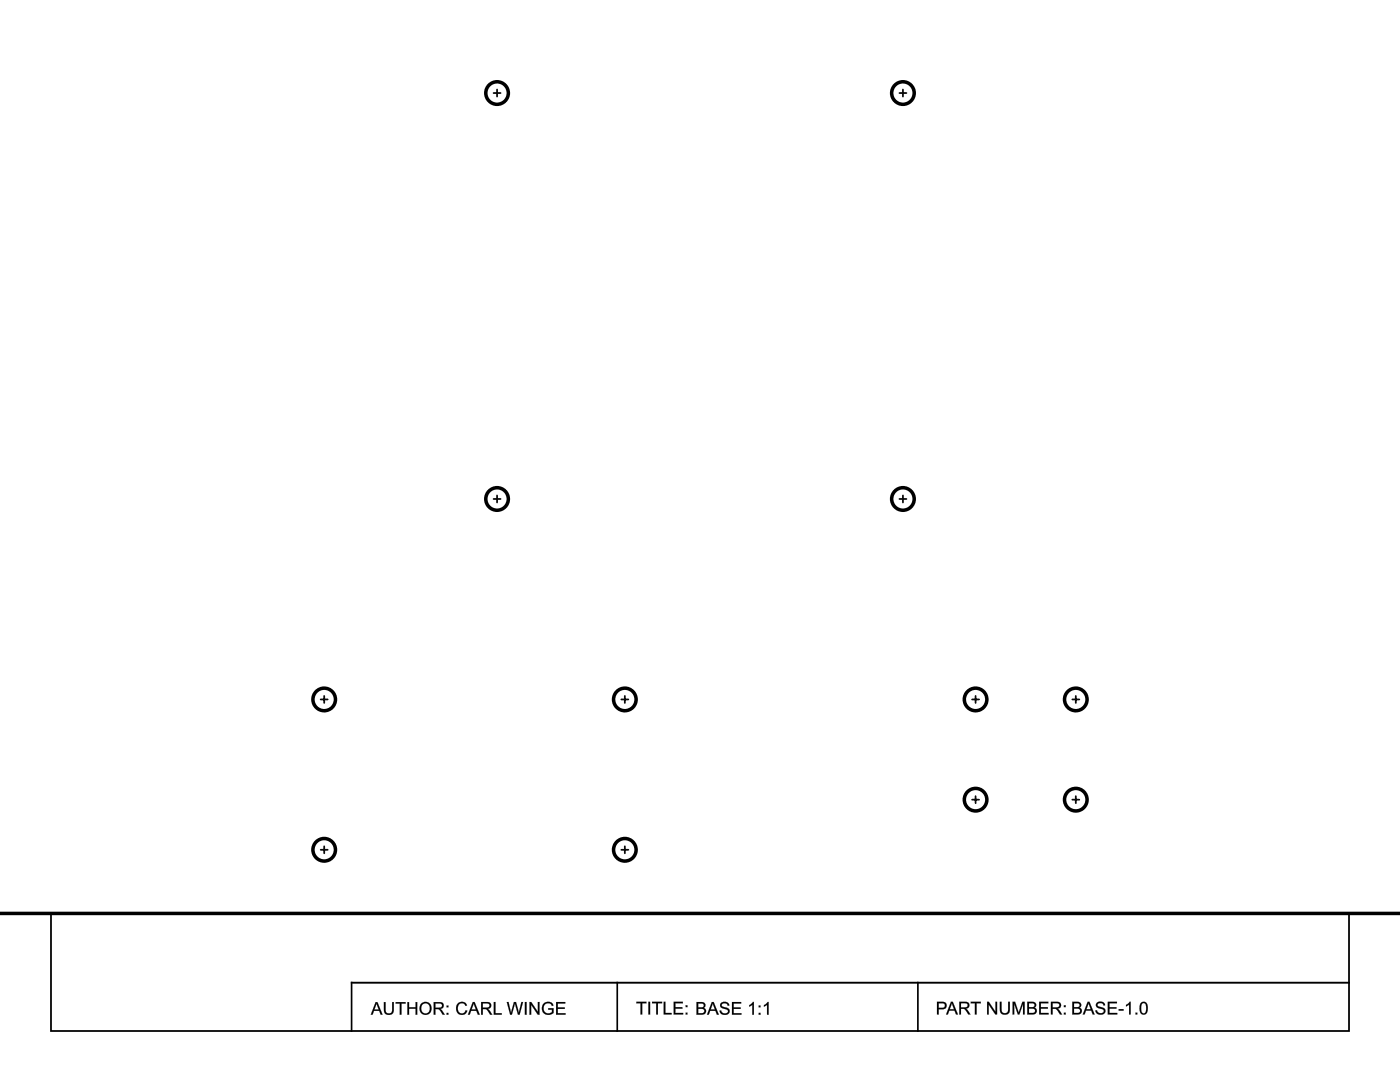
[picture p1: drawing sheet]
<svg xmlns="http://www.w3.org/2000/svg" width="279mm" height="216mm" viewBox="0 0 279 216" stroke-linecap="round" stroke-linejoin="round" font-family="sans-serif">
<path d="M10.2 10.2h259v195.5h-259z" fill="none" stroke="#000" stroke-width=".35"/>
<g fill="#000">
<path d="M239.7 14.8l.2-.1a.96 .96 0 0 1 1.5 .7h-.4l-.2-.4a.72 .72 0 0 0-1 .3 1.4 1.4 0 0 0 1.2 .5 .79 .79 0 0 1 .3 1.1 .79 .79 0 0 1-1 .3l-.4-.1a.75 .75 0 0 1-.5-.8h.3a.73 .73 0 0 0 1.1 .5l.2-.1v-.4l-1.2-.4-.2-.3-.1-.5zM239.7 14.8a.69 .69 0 0 0-.1 .8 .69 .69 0 0 0 .7 .4l.5 .1a.44 .44 0 0 1 .3 .6 .44 .44 0 0 1-.6 .2l-.6-.1-.2-.5-.3 .1 .1 .4a1.28 1.28 0 0 0 1.5 .3l.4-.4-.1-.6-.3-.3-1.1-.3-.1-.2 .1-.3a.69 .69 0 0 1 1.1 .4l.3-.1-.1-.3-.3-.3-.7-.1zM242.5 14.6h.4l1.1 2.6h-.4l-.3-.8h-1.1l-.2 .8h-.4zM242.6 14.6l-1 2.6h.3l.3-.8h1.1l.3 .8h.4l-1.1-2.6zM242.7 14.9l-.4 1.2h.9zM242.7 14.9l.5 1.3h-.9zM244.5 14.9l.2-.1a1.09 1.09 0 0 1 1.7 .6l-.3 .1-.4-.5a.93 .93 0 0 0-1.1 .4 .98 .98 0 0 0 .1 1.2 .98 .98 0 0 0 1.1 .2l.3-.1v-.5h-.7v-.3h1.1v.9a1.59 1.59 0 0 1-1.8 .3 1.38 1.38 0 0 1-.4-1.9zM244.6 14.9a1.53 1.53 0 0 0-.3 1.7 1.36 1.36 0 0 0 1.7 .5l.5-.3v-.9h-1.1v.3h.8v.5a1.11 1.11 0 0 1-1.3 .1l-.3-.3-.1-.6 .1-.6 .4-.3a.75 .75 0 0 1 1.1 .4l.3-.1-.2-.4-.3-.2a1.52 1.52 0 0 0-1.3 .2zM247 14.6h1.8v.4l-1.5-.1v.8h1.4v.3h-1.4v.9h1.6v.3h-1.9zM247 14.6v2.6h1.9v-.3h-1.6v-.9h1.4v-.3h-1.4v-.8h1.5v-.3zM250.3 14.6h1.1a.71 .71 0 0 1 .9 .6 .71 .71 0 0 1-.7 .8l.4 .3 .6 .9h-.5l-.7-1.1h-.8l.1 1.1h-.4zM250.3 14.6v2.6h.3v-1.2l.8 .1 .7 1.1h.4l-.7-1-.3-.2 .6-.2 .2-.5-.1-.3-.3-.3zM250.6 14.9v.9l1.1-.1 .2-.1-.1-.6zM250.6 14.9h.8a.46 .46 0 0 1 .6 .5 .46 .46 0 0 1-.6 .4h-.8zM253.1 14.9l.4-.2 .5-.1a1.06 1.06 0 0 1 1 .6 1.28 1.28 0 0 1-.1 1.6 1.28 1.28 0 0 1-1.6 .3l-.3-.3-.3-.6 .1-.8zM253.1 15a1.29 1.29 0 0 0-.2 1.6 1.29 1.29 0 0 0 1.7 .5l.4-.5a1.51 1.51 0 0 0-.4-1.8l-1-.1zM253.4 15.1l-.3 .8 .2 .8a.9 .9 0 0 0 1.3 0l.2-.8-.2-.7-.2-.2-.4-.1zM253.3 15.1a.88 .88 0 0 1 1.1-.1 .88 .88 0 0 1 .4 .9 .92 .92 0 0 1-1 1 .92 .92 0 0 1-.7-1.3zM255.6 14.6h.9a.66 .66 0 0 1 .8 .4 .66 .66 0 0 1-.3 .8 .68 .68 0 0 1 .5 .7 .68 .68 0 0 1-.6 .6l-1.3 .1zM255.6 14.6v2.6l1.6-.2 .2-.2v-.6l-.4-.4 .3-.2v-.6l-.4-.3zM255.9 14.9v.8l1.1-.1v-.5l-.2-.1zM255.9 14.9h.5a.43 .43 0 0 1 .6 .2 .43 .43 0 0 1-.2 .6h-.9zM255.9 16v.9l.9-.1 .3-.1v-.4l-.2-.2zM255.9 16h.8l.4 .2a.41 .41 0 0 1 0 .4 .41 .41 0 0 1-.3 .3h-.9zM258.2 14.9l.4-.2 .4-.1a1.06 1.06 0 0 1 1.1 .6 1.28 1.28 0 0 1-.1 1.6 1.28 1.28 0 0 1-1.6 .3l-.3-.3-.3-.6 .1-.8zM258.2 15a1.29 1.29 0 0 0-.2 1.6 1.29 1.29 0 0 0 1.7 .5l.4-.5a1.51 1.51 0 0 0-.4-1.8l-1-.1zM258.5 15.1l-.3 .8 .2 .8a.9 .9 0 0 0 1.3 0l.2-.8-.2-.7-.2-.2-.5-.1zM258.4 15.1a.88 .88 0 0 1 1.1-.1 .88 .88 0 0 1 .4 .9 .92 .92 0 0 1-1.1 1 .92 .92 0 0 1-.6-1.3zM260.5 14.6h2v.4l-.8-.1v2.3h-.4v-2.3l-.8 .1zM260.5 14.6v.3h.8v2.3h.4l-.1-2.3h.9v-.3zM263.1 14.8l.1-.1a.96 .96 0 0 1 1.5 .7h-.4l-.1-.4a.72 .72 0 0 0-1 .3 1.4 1.4 0 0 0 1.1 .5 .79 .79 0 0 1 .3 1.1 .79 .79 0 0 1-1 .3l-.4-.1a.75 .75 0 0 1-.5-.8h.3a.73 .73 0 0 0 1.1 .5l.2-.1v-.4l-1.1-.4-.3-.3-.1-.5zM263.1 14.8a.69 .69 0 0 0-.2 .8 .69 .69 0 0 0 .8 .4l.4 .1a.44 .44 0 0 1 .3 .6 .44 .44 0 0 1-.6 .2l-.6-.1-.2-.5-.3 .1 .2 .4a1.28 1.28 0 0 0 1.4 .3l.4-.4-.1-.6-.3-.3-1.1-.3-.1-.2 .2-.3a.69 .69 0 0 1 1.1 .4h.3l-.2-.4a1.16 1.16 0 0 0-1.4-.2z"/>
<path d="M239.7 14.8a1.01 1.01 0 0 1 1.6 .6h-.3a.59 .59 0 0 0-.6-.5 .59 .59 0 0 0-.6 .5l.2 .2a1.47 1.47 0 0 1 1.4 .9 1.03 1.03 0 0 1-1 .7 1.03 1.03 0 0 1-1-.8l.3-.1a.69 .69 0 0 0 .7 .6 .69 .69 0 0 0 .7-.5l-.4-.3a.94 .94 0 0 1-1.1-1.2zM242.6 14.6h.3l1.1 2.6h-.4l-.3-.8h-1.1l-.3 .8h-.3zM242.7 14.9l-.4 1.2h.9zM244.6 14.9a1.15 1.15 0 0 1 1.8 .5h-.3a.91 .91 0 0 0-1.2-.4 .91 .91 0 0 0-.4 1.3 .99 .99 0 0 0 1.6 .4v-.5h-.7v-.3h1.1v.9a1.37 1.37 0 0 1-2 .1 1.37 1.37 0 0 1 .1-2zM247 14.6h1.8v.3h-1.5v.8h1.4v.3h-1.4v.9h1.6v.3h-1.9zM250.3 14.6h1.1a.7 .7 0 0 1 .9 .6 .7 .7 0 0 1-.7 .8l.9 1.2h-.4l-.3-.6a.77 .77 0 0 0-.8-.5h-.4v1.1h-.3zM250.6 14.9v.9h.8a.44 .44 0 0 0 .6-.4 .44 .44 0 0 0-.6-.5zM253.1 15a1.25 1.25 0 0 1 1.8 .1 1.25 1.25 0 0 1-.2 1.8 1.25 1.25 0 0 1-1.8-.3l-.1-1zM253.3 15.1a1 1 0 0 0-.1 1.3 1 1 0 0 0 1.2 .4 1.01 1.01 0 0 0 .4-1.3 1.01 1.01 0 0 0-1.3-.5zM255.6 14.6h.9a.64 .64 0 0 1 .8 .4 .64 .64 0 0 1-.3 .8 .71 .71 0 0 1 .4 .9 .71 .71 0 0 1-.9 .5h-.9zM255.9 14.9v.8h.6a.42 .42 0 0 0 .5-.4 .42 .42 0 0 0-.6-.4zM255.9 16v.9h.6a.46 .46 0 0 0 .6-.5 .46 .46 0 0 0-.6-.4zM258.2 15a1.25 1.25 0 0 1 1.8 .1 1.25 1.25 0 0 1-.2 1.8 1.25 1.25 0 0 1-1.8-.3l-.1-1zM258.4 15.1a1 1 0 0 0-.1 1.3 1 1 0 0 0 1.2 .4 1.01 1.01 0 0 0 .4-1.3 1.01 1.01 0 0 0-1.3-.5zM260.5 14.6h2v.3h-.8v2.3h-.4v-2.3h-.8zM263.1 14.8a1.01 1.01 0 0 1 1.6 .6h-.4a.59 .59 0 0 0-.6-.5 .59 .59 0 0 0-.5 .5l.1 .2a1.47 1.47 0 0 1 1.4 .9 1.03 1.03 0 0 1-1 .7 1.03 1.03 0 0 1-1-.8l.3-.1a.69 .69 0 0 0 .7 .6 .69 .69 0 0 0 .7-.5l-.4-.3a.94 .94 0 0 1-1.1-1.2z"/>
<path d="M75 199.9h.3l1.1 2.6h-.4l-.3-.8h-1.1l-.2 .8h-.4zM75 200l-1 2.5h.4l.2-.8h1.1l.3 .8h.3l-1-2.5zM75.1 200.2l-.4 1.2h.9zM75.1 200.2l.5 1.3h-.9zM76.6 199.9h.4v1.7l.2 .5 .6 .1 .4-.3v-2h.4v1.5a1.01 1.01 0 0 1-1 1.1 1.01 1.01 0 0 1-1-1.1zM76.6 200v1.7l.3 .6 .7 .2 .6-.1 .2-.3 .2-.5v-1.6h-.3v1.4a.68 .68 0 0 1-.7 .8 .68 .68 0 0 1-.7-.8l.1-1.4zM78.9 199.9h2.1v.4h-.9v2.2h-.3v-2.2h-.9zM79 200v.3l.8-.1v2.3h.3v-2.3l.9 .1v-.3zM81.3 199.9h.3v1.1h1.3v-1.1h.4v2.6h-.4v-1.2h-1.3v1.2h-.3zM81.3 200v2.5h.3v-1.2h1.4l-.1 1.2h.4v-2.5h-.4l.1 1h-1.4v-1zM84 200.3l.4-.3 .8-.1 .5 .3 .3 .3a1.28 1.28 0 0 1-1.2 2 1.28 1.28 0 0 1-.9-2zM84.1 200.3a1.59 1.59 0 0 0-.2 1.6l.4 .4 .6 .2 .6-.1 .5-.5a1.42 1.42 0 0 0-.6-1.9h-.8zM84.3 200.5l-.2 .8 .2 .7 .6 .2 .6-.2a1.06 1.06 0 0 0-.6-1.8zM84.3 200.4l.8-.2 .4 .2 .2 .3a.95 .95 0 0 1-.6 1.5 .95 .95 0 0 1-1-1.3zM86.5 199.9l1.6 .1 .4 .3a.68 .68 0 0 1 0 .7 .68 .68 0 0 1-.6 .3l.3 .3 .6 .9h-.5l-.7-1.1h-.7v1.1h-.4zM86.6 200v2.5h.3v-1.2l.7 .1 .8 1.1h.4l-.7-1-.3-.2 .6-.2a.7 .7 0 0 0 0-.8 .7 .7 0 0 0-.7-.3zM86.9 200.2v.9l1.1-.1 .2-.4a.42 .42 0 0 0-.5-.3zM86.9 200.2l1.2 .2a.41 .41 0 0 1 .1 .4 .41 .41 0 0 1-.4 .3h-.9zM89.1 200.6h.4v.4h-.4zM89.1 200.7v.3h.4v-.3zM89.1 202.1h.4v.4h-.4zM89.1 202.1v.4h.4v-.4z"/>
<path d="M75 200h.3l1 2.5h-.3l-.3-.8h-1.1l-.2 .8h-.4zM75.1 200.2l-.4 1.2h.9zM76.6 200h.4v1.4a.67 .67 0 0 0 .6 .8 .67 .67 0 0 0 .7-.8v-1.4h.3v1.4a.99 .99 0 0 1-1 1.1 .99 .99 0 0 1-1-1.1zM79 200h2v.3h-.9v2.2h-.3v-2.2h-.8zM81.3 200h.3v1h1.3v-1h.4v2.5h-.4v-1.2h-1.3v1.2h-.3zM84.1 200.3a1.24 1.24 0 0 1 1.8 .1 1.24 1.24 0 0 1-.3 1.8 1.24 1.24 0 0 1-1.7-.3l-.2-.9zM84.3 200.4a1 1 0 0 0-.2 1.3 1 1 0 0 0 1.3 .4 1 1 0 0 0 .4-1.3 1 1 0 0 0-1.3-.5zM86.6 200h1.1a.7 .7 0 0 1 .9 .5 .7 .7 0 0 1-.7 .8l.9 1.2h-.4l-.4-.6a.77 .77 0 0 0-.7-.5h-.4v1.1h-.3zM86.9 200.2v.9h.7a.44 .44 0 0 0 .6-.4 .44 .44 0 0 0-.5-.5zM89.1 200.7h.4v.3h-.4zM89.1 202.1h.4v.4h-.4z"/>
<path d="M91.4 200.2a1.1 1.1 0 0 1 1.8 .4l-.3 .1a.83 .83 0 0 0-1.1-.4 .83 .83 0 0 0-.4 1.1 .78 .78 0 0 0 .7 .8 .78 .78 0 0 0 .8-.6l.4 .1a1.17 1.17 0 0 1-1.5 .7 1.17 1.17 0 0 1-.8-1.5zM94.4 199.9h.3l1 2.6h-.3l-.3-.8h-1.1l-.3 .8h-.3zM94.5 200.2l-.4 1.2h.9zM96 199.9h1.1a.7 .7 0 0 1 .9 .6 .7 .7 0 0 1-.7 .8l.9 1.2h-.4l-.3-.6a.77 .77 0 0 0-.8-.6h-.3v1.2h-.4zM96.4 200.2v.9h.7a.44 .44 0 0 0 .6-.4 .44 .44 0 0 0-.5-.5zM98.5 199.9h.4v2.3h1.2v.3h-1.6zM101.1 199.9h.4l.5 2.2 .6-2.2h.4l.5 2.2 .6-2.2h.3l-.7 2.6h-.3l-.6-2.3-.6 2.3h-.4zM104.8 199.9h.3v2.6h-.3zM105.7 199.9h.3l1.3 2v-2h.4v2.6h-.4l-1.3-2v2h-.3zM108.6 200.2a1.15 1.15 0 0 1 1.8 .4l-.3 .1a.91 .91 0 0 0-1.2-.4 .91 .91 0 0 0-.4 1.3 .99 .99 0 0 0 1.7 .3v-.4h-.8v-.3h1.1v.9a1.37 1.37 0 0 1-2 .1 1.37 1.37 0 0 1 .1-2zM111 199.9h1.8v.3h-1.5v.8h1.4v.3h-1.4v.9h1.6v.3h-1.9z"/>
<path d="M91.4 200.2l.6-.3 .7 .1 .3 .2 .2 .4-.3 .1a.82 .82 0 0 0-1.1-.4 .82 .82 0 0 0-.4 1.1 .8 .8 0 0 0 .4 .7 .8 .8 0 0 0 .9 0l.2-.5 .4 .1a1.1 1.1 0 0 1-1 .8 1.1 1.1 0 0 1-1.1-.6l-.2-1zM91.4 200.2a1.52 1.52 0 0 0 .1 2.1 1.37 1.37 0 0 0 1.4 0l.4-.6-.4-.1a.73 .73 0 0 1-1.2 .5l-.2-.2-.1-.5 .2-1 .3-.2h.5l.3 .2 .2 .3 .3-.1a1.08 1.08 0 0 0-1.8-.4zM94.3 199.9h.4l1.1 2.6h-.4l-.3-.8h-1.1l-.2 .8h-.4zM94.4 199.9l-1 2.6h.3l.3-.8h1.1l.3 .8h.3l-1-2.6zM94.5 200.2l-.4 1.2h.9zM94.5 200.2l.5 1.2h-.9zM96 199.9l1.5 .1 .4 .3a.68 .68 0 0 1 .1 .7 .68 .68 0 0 1-.7 .3l.4 .3 .6 .9h-.5l-.7-1.1-.7-.1v1.2h-.4zM96 199.9v2.6h.4l-.1-1.2 .8 .1 .7 1.1h.4l-.7-1.1-.2-.1 .6-.2a.7 .7 0 0 0 0-.8 .7 .7 0 0 0-.8-.3zM96.4 200.2v.9l1-.1 .3-.4a.42 .42 0 0 0-.5-.4zM96.3 200.2l1.3 .1a.41 .41 0 0 1 .1 .5 .41 .41 0 0 1-.4 .3h-1zM98.5 199.9h.4v2.3h1.2v.3h-1.6zM98.5 199.9v2.6h1.6v-.3h-1.2v-2.3zM101.1 199.9h.4l.5 2.2 .6-2.2h.4l.5 2.2 .5-2.2h.4l-.7 2.6h-.3l-.6-2.3-.6 2.3h-.4zM101.1 199.9l.7 2.6h.4l.5-2.3 .7 2.3h.3l.7-2.6h-.3l-.5 2.2-.6-2.2h-.4l-.6 2.2-.5-2.2zM104.7 199.9h.4v2.6h-.4zM104.8 199.9v2.6h.3v-2.6zM105.7 199.9h.3l1.3 2v-2h.4v2.6h-.4l-1.3-2v2h-.3zM105.7 199.9v2.6h.3v-2.1l1.3 2.1h.4v-2.6h-.4l.1 2.1-1.4-2.1zM108.6 200.2a1.35 1.35 0 0 1 1.3-.2l.4 .2 .2 .4-.4 .2a.83 .83 0 0 0-.7-.6 .83 .83 0 0 0-.8 .5 1.12 1.12 0 0 0 .3 1.4l.7 .1 .6-.3v-.4h-.8v-.3h1.1v.9a1.36 1.36 0 0 1-1.8 .2 1.36 1.36 0 0 1-.4-1.8zM108.6 200.2a1.53 1.53 0 0 0-.3 1.7l.7 .5h1l.5-.3v-.9h-1.1v.3h.8v.4a1.04 1.04 0 0 1-1.5 0 1.04 1.04 0 0 1 0-1.5l.3-.2h.6l.4 .2 .1 .3 .3-.1-.1-.4a1.32 1.32 0 0 0-1.7 0zM111 199.9h1.8v.4l-1.5-.1v.8h1.4v.3h-1.4v.9h1.6v.3h-1.9zM111 199.9v2.6h1.9v-.3h-1.6v-.9h1.4v-.3h-1.4v-.8h1.5v-.3z"/>
<path d="M127 199.9h2v.3h-.8v2.2h-.4v-2.2h-.8zM127 199.9v.3h.8v2.2h.4l-.1-2.2h.9v-.3zM129.4 199.9h.4v2.5h-.4zM129.4 199.9v2.5h.3v-2.5zM130.1 199.9h2.1v.3h-.9v2.2h-.4l.1-2.2h-.9zM130.1 199.9v.3h.9v2.2h.3v-2.2h.8v-.3zM132.4 199.9h.4v2.2h1.3v.3h-1.7zM132.5 199.9v2.5h1.5v-.3h-1.2v-2.2zM134.4 199.9h1.9v.3h-1.5v.8h1.4v.3h-1.4v.8h1.5v.3h-1.9zM134.4 199.9v2.5h1.9v-.3h-1.5v-.9h1.4v-.2h-1.4v-.8h1.5v-.3zM136.8 200.6h.4v.4h-.4zM136.8 200.6v.3h.4v-.3zM136.8 202.1h.4v.3h-.4zM136.8 202.1v.3h.4v-.3z"/>
<path d="M127 199.9h2v.3h-.8v2.2h-.4v-2.2h-.8zM129.4 199.9h.3v2.5h-.3zM130.1 199.9h2v.3h-.8v2.2h-.3v-2.2h-.9zM132.5 199.9h.3v2.2h1.2v.3h-1.5zM134.4 199.9h1.9v.3h-1.5v.8h1.4v.3h-1.4v.8h1.5v.3h-1.9zM136.8 200.6h.4v.3h-.4zM136.8 202.1h.4v.3h-.4z"/>
<path d="M139 199.9l1.3 .1 .4 .3a.56 .56 0 0 1-.3 .8l.4 .2a.76 .76 0 0 1 0 .9 .76 .76 0 0 1-.8 .3h-1zM139 199.9v2.6l1.7-.2a.67 .67 0 0 0 .2-.7 .67 .67 0 0 0-.5-.5l.3-.2a.66 .66 0 0 0-.1-.7 .66 .66 0 0 0-.6-.2zM139.3 200.2v.8l1.1-.2-.1-.5zM139.3 200.2l.9 .1a.38 .38 0 0 1 .3 .3 .38 .38 0 0 1-.3 .4h-.9zM139.3 201.3v.9l.9-.1 .3-.2a.47 .47 0 0 0-.1-.5 .47 .47 0 0 0-.5-.1zM139.3 201.3h.8l.4 .2a.41 .41 0 0 1 .1 .4 .41 .41 0 0 1-.4 .3h-.9zM142.1 199.9h.3l1.1 2.6h-.4l-.3-.8h-1.1l-.2 .8h-.4zM142.1 199.9l-1 2.6h.3l.3-.8h1.1l.3 .8h.4l-1.1-2.6zM142.2 200.2l-.4 1.2h.9zM142.2 200.2l.5 1.2h-.9zM143.9 200.1l.2-.1a.96 .96 0 0 1 1.5 .7h-.4a.59 .59 0 0 0-.5-.5 .59 .59 0 0 0-.6 .5l.5 .3a.82 .82 0 0 1 1 .9 .82 .82 0 0 1-1.1 .6l-.8-.4-.1-.5h.3a.73 .73 0 0 0 1.1 .5l.2-.1v-.4l-1.1-.5a.58 .58 0 0 1-.3-.9zM144 200.1l-.2 .3v.5l1.2 .5a.44 .44 0 0 1 .3 .6 .44 .44 0 0 1-.6 .2l-.6-.1-.2-.5-.3 .1 .4 .6 .7 .2 .5-.1 .3-.3 .1-.5-.4-.5-1.1-.3-.1-.4 .3-.2h.5l.3 .1 .1 .4h.3l-.1-.4a1.16 1.16 0 0 0-1.4-.2zM146.1 199.9h1.8v.4l-1.5-.1v.8h1.4v.3h-1.4v.9h1.6v.3h-1.9zM146.1 199.9v2.6h1.9v-.3h-1.6v-.9h1.4v-.3h-1.4v-.8h1.5v-.3zM149.5 200.6l.7-.7h.3v2.6h-.4l.1-2-.7 .4zM149.5 200.6v.3l.7-.4-.1 2h.4v-2.6h-.2zM151.4 200.6h.4v.4h-.4zM151.4 200.6v.4h.4v-.4zM151.4 202.1h.4v.4h-.4zM151.4 202.1v.4h.4v-.4zM152.4 200.6l.8-.7h.2v2.6h-.3v-2l-.7 .4zM152.5 200.6v.3l.6-.4v2h.3v-2.6h-.2z"/>
<path d="M139 199.9h1a.64 .64 0 0 1 .7 .4 .64 .64 0 0 1-.3 .8 .71 .71 0 0 1 .5 .9 .71 .71 0 0 1-.9 .5h-1zM139.3 200.2v.8h.6a.42 .42 0 0 0 .6-.4 .42 .42 0 0 0-.7-.4zM139.3 201.3v.9h.7a.46 .46 0 0 0 .6-.5 .46 .46 0 0 0-.7-.4zM142.1 199.9h.3l1.1 2.6h-.4l-.3-.8h-1.1l-.3 .8h-.3zM142.2 200.2l-.4 1.2h.9zM143.9 200.1a1.01 1.01 0 0 1 1.6 .6h-.3a.59 .59 0 0 0-.6-.5 .59 .59 0 0 0-.5 .5l.1 .2a1.47 1.47 0 0 1 1.4 .9 1.03 1.03 0 0 1-1 .7 1.03 1.03 0 0 1-1-.8l.3-.1a.69 .69 0 0 0 .7 .6 .69 .69 0 0 0 .7-.5l-.4-.3a.94 .94 0 0 1-1.1-1.2zM146.1 199.9h1.8v.3h-1.5v.8h1.4v.3h-1.4v.9h1.6v.3h-1.9zM149.5 200.6l.8-.7h.2v2.6h-.4v-2l-.6 .4zM151.4 200.6h.4v.4h-.4zM151.4 202.1h.4v.4h-.4zM152.5 200.6l.7-.7h.2v2.6h-.3v-2l-.6 .4z"/>
<path d="M187 199.9l1.7 .1a.8 .8 0 0 1 .2 1 .8 .8 0 0 1-.9 .4h-.7l.1 1h-.4zM187 199.9v2.5h.3v-1l1.2-.1 .3-.3 .1-.5-.4-.5zM187.3 200.2v.9l1.1-.1a.48 .48 0 0 0-.1-.8zM187.3 200.2h1l.2 .2a.48 .48 0 0 1 0 .5 .48 .48 0 0 1-.5 .2h-.7zM189.8 199.9h.4l1 2.5h-.4l-.3-.7h-1.1l-.2 .7h-.4zM189.8 199.9l-1 2.5h.4l.2-.8h1.1l.3 .8h.4l-1.1-2.5zM189.9 200.2l-.4 1.2h.9zM189.9 200.2l.5 1.2h-.9zM191.4 199.9l1.7 .1a.7 .7 0 0 1 .4 .8 .7 .7 0 0 1-.7 .5l.3 .2 .6 .9h-.5l-.7-1-.7-.1v1.1h-.4zM191.4 199.9v2.5h.4v-1.1l.7 .1 .8 1h.4l-.7-1-.3-.1 .6-.3 .1-.4v-.4l-.5-.3zM191.8 200.2v.8h1.1l.2-.4a.42 .42 0 0 0-.5-.4zM191.8 200.2l1.2 .1a.41 .41 0 0 1 .1 .5 .41 .41 0 0 1-.4 .2h-.9zM193.7 199.9h2.1v.3h-.9v2.2h-.3v-2.2h-.9zM193.7 199.9v.3h.9v2.2h.3v-2.2h.8v-.3zM197 199.9h.3l1.4 2-.1-2h.4v2.5h-.4l-1.3-2v2h-.3zM197 199.9v2.5h.3v-2l1.3 2h.4v-2.5h-.3v2l-1.4-2zM199.5 199.9h.4v1.7l.3 .5h.5l.3-.1 .2-2.1h.4v1.5a1.03 1.03 0 0 1-.7 1.1 1.03 1.03 0 0 1-1.3-.5zM199.5 199.9l.1 1.7 .2 .6 1 .2 .6-.3 .1-.5v-1.7h-.3v1.5a.7 .7 0 0 1-.4 .8 .7 .7 0 0 1-.9-.4v-1.9zM202.1 199.9h.5l.7 2.2 .7-2.2h.5v2.5h-.3v-2.1l-.8 2.1h-.3l-.7-2.1v2.1h-.3zM202.1 199.9v2.5h.3v-2.1l.7 2.1h.3l.8-2.1v2.1h.3v-2.5h-.5l-.7 2.2-.7-2.2zM205 199.9l1.4 .1a.59 .59 0 0 1 .4 .5 .59 .59 0 0 1-.4 .6 .68 .68 0 0 1 .5 .7 .68 .68 0 0 1-.5 .6h-1.4zM205 199.9v2.5l1.7-.1a.77 .77 0 0 0 .1-1l-.4-.2 .4-.4-.2-.6-.5-.2zM205.4 200.2v.8l.5-.1a.41 .41 0 0 0 .5-.1 .41 .41 0 0 0 0-.4zM205.3 200.2h.9a.38 .38 0 0 1 .3 .4 .38 .38 0 0 1-.3 .3l-.9 .1zM205.4 201.3v.8h.8l.3-.2a.47 .47 0 0 0-.1-.5 .47 .47 0 0 0-.5-.1zM205.3 201.2l.8 .1 .4 .1a.41 .41 0 0 1 .1 .5 .41 .41 0 0 1-.4 .2h-.9zM207.4 199.9h1.8v.3h-1.5v.8h1.4v.3h-1.4v.8h1.6v.3h-1.9zM207.4 199.9v2.5h1.9v-.3h-1.6v-.9h1.4v-.2h-1.4v-.8h1.5v-.3zM209.7 199.9l1.7 .1a.7 .7 0 0 1 .4 .8 .7 .7 0 0 1-.8 .5l.4 .2 .6 .9h-.5l-.7-1-.7-.1v1.1h-.4zM209.7 199.9v2.5h.4v-1.1l.7 .1 .7 1h.5l-.8-1-.2-.1 .6-.3 .1-.4v-.4l-.5-.3zM210.1 200.2v.8h1.1l.2-.4a.42 .42 0 0 0-.5-.4zM210.1 200.2l1.2 .1a.41 .41 0 0 1 .1 .5 .41 .41 0 0 1-.4 .2h-.9zM212.3 200.6h.4v.4h-.4zM212.3 200.6v.3h.4v-.3zM212.3 202.1h.4v.3h-.4zM212.3 202.1v.3h.4v-.3z"/>
<path d="M187 199.9h1a.77 .77 0 0 1 .9 .7 .77 .77 0 0 1-.9 .8h-.7v1h-.3zM187.3 200.2v.9h.7a.47 .47 0 0 0 .6-.5 .47 .47 0 0 0-.6-.4zM189.8 199.9h.3l1.1 2.5h-.4l-.3-.7h-1.1l-.2 .7h-.4zM190 200.2l-.5 1.2h.9zM191.4 199.9h1.2a.7 .7 0 0 1 .9 .6 .7 .7 0 0 1-.7 .8l.9 1.1h-.4l-.4-.5a.77 .77 0 0 0-.7-.6h-.4v1.1h-.4zM191.8 200.2v.8h.7a.44 .44 0 0 0 .6-.3 .44 .44 0 0 0-.5-.5zM193.7 199.9h2v.3h-.8v2.2h-.3v-2.2h-.9zM197 199.9h.3l1.4 2v-2h.3v2.5h-.4l-1.3-2v2h-.3zM199.5 199.9h.4v1.5a.68 .68 0 0 0 .6 .8 .68 .68 0 0 0 .7-.8v-1.5h.3v1.5a1 1 0 0 1-1 1.1 1 1 0 0 1-1-1.1zM202.1 199.9h.5l.7 2.2 .7-2.2h.5v2.5h-.3v-2.1l-.8 2.1h-.3l-.7-2.1v2.1h-.3zM205 199.9h1a.64 .64 0 0 1 .7 .4 .64 .64 0 0 1-.3 .8 .71 .71 0 0 1 .5 .9 .71 .71 0 0 1-.9 .4h-1zM205.4 200.2v.8h.5a.42 .42 0 0 0 .6-.5 .42 .42 0 0 0-.6-.3zM205.4 201.3v.8h.6a.46 .46 0 0 0 .6-.4 .46 .46 0 0 0-.7-.4zM207.4 199.9h1.8v.3h-1.5v.8h1.4v.3h-1.4v.8h1.6v.3h-1.9zM209.7 199.9h1.2a.7 .7 0 0 1 .9 .6 .7 .7 0 0 1-.8 .8l1 1.1h-.5l-.3-.5a.77 .77 0 0 0-.7-.6h-.4v1.1h-.4zM210.1 200.2v.8h.7a.44 .44 0 0 0 .6-.3 .44 .44 0 0 0-.5-.5zM212.3 200.6h.4v.3h-.4zM212.3 202.1h.4v.3h-.4z"/>
<path d="M214 199.9l1.4 .1a.59 .59 0 0 1 .4 .5 .59 .59 0 0 1-.4 .6 .68 .68 0 0 1 .5 .7 .68 .68 0 0 1-.5 .6h-1.4zM214 199.9v2.5l1.7-.1a.77 .77 0 0 0 .1-1l-.4-.2 .4-.4-.2-.6-.5-.2zM214.3 200.2v.8l.6-.1a.41 .41 0 0 0 .4-.1 .41 .41 0 0 0 .1-.4zM214.3 200.2h.9a.38 .38 0 0 1 .3 .4 .38 .38 0 0 1-.3 .3l-.9 .1zM214.3 201.3v.8h.9l.3-.2a.47 .47 0 0 0-.1-.5 .47 .47 0 0 0-.5-.1zM214.3 201.2l.8 .1 .4 .1a.41 .41 0 0 1 .1 .5 .41 .41 0 0 1-.4 .2h-.9zM217.1 199.9h.3l1.1 2.5h-.4l-.3-.7h-1.1l-.2 .7h-.4zM217.1 199.9l-1 2.5h.3l.3-.8h1.1l.3 .8h.4l-1.1-2.5zM217.2 200.2l-.4 1.2h.9zM217.2 200.2l.5 1.2h-.9zM218.9 200l.2-.1a.96 .96 0 0 1 1.5 .7l-.4 .1-.2-.4a.72 .72 0 0 0-1 .2l.1 .2 .5 .2a.82 .82 0 0 1 1 .9 .82 .82 0 0 1-1.1 .7 .84 .84 0 0 1-.9-.9h.3a.73 .73 0 0 0 1.1 .5l.2-.1v-.5l-1.1-.4-.3-.2-.1-.5zM219 200.1a.69 .69 0 0 0-.2 .8 .69 .69 0 0 0 .8 .3l.4 .2a.44 .44 0 0 1 .3 .6 .44 .44 0 0 1-.6 .2l-.6-.2-.2-.4h-.3l.4 .7 .7 .2 .5-.1 .3-.3 .1-.6-.4-.4-1.1-.3-.1-.3 .2-.3a.69 .69 0 0 1 1 .4h.3l-.1-.4a1.16 1.16 0 0 0-1.4-.1zM221.1 199.9h1.8v.3h-1.5v.8h1.4v.3h-1.4v.8h1.6v.3h-1.9zM221.1 199.9v2.5h1.9v-.3h-1.6v-.9h1.4v-.2h-1.4v-.8h1.5v-.3zM223.3 201.3h.9v.4h-.9zM223.3 201.4v.3h.9v-.3zM224.7 200.5l.7-.6h.3v2.5h-.4v-1.9l-.6 .3zM224.7 200.5v.3l.7-.4-.1 2h.3v-2.5h-.2zM226.6 202.1h.4v.3h-.4zM226.6 202.1v.3h.4v-.3zM227.8 200l.4-.1 .4 .1a1.79 1.79 0 0 1 0 2.4 .84 .84 0 0 1-1.2-.9v-.8zM227.8 200.1a2.04 2.04 0 0 0-.1 2.1 .82 .82 0 0 0 1 .1l.3-.4 .1-.7-.2-1a.76 .76 0 0 0-1.1-.1zM227.9 200.3a2.04 2.04 0 0 0 .2 1.8h.3l.3-.3v-1l-.1-.4a.42 .42 0 0 0-.7-.1zM227.9 200.3l.5-.1a1.57 1.57 0 0 1 0 2l-.4-.1-.2-.3-.1-1z"/>
<path d="M214 199.9h1a.64 .64 0 0 1 .7 .4 .64 .64 0 0 1-.3 .8 .71 .71 0 0 1 .5 .9 .71 .71 0 0 1-.9 .4h-1zM214.3 200.2v.8h.6a.42 .42 0 0 0 .6-.5 .42 .42 0 0 0-.7-.3zM214.3 201.3v.8h.7a.46 .46 0 0 0 .6-.4 .46 .46 0 0 0-.7-.4zM217.1 199.9h.3l1.1 2.5h-.4l-.3-.7h-1.1l-.3 .7h-.3zM217.2 200.2l-.4 1.2h.9zM218.9 200a1.01 1.01 0 0 1 1.6 .6h-.3a.59 .59 0 0 0-.6-.4 .59 .59 0 0 0-.5 .5l.1 .1a1.47 1.47 0 0 1 1.4 .9 1.03 1.03 0 0 1-1 .8 1.03 1.03 0 0 1-1-.9h.3a.69 .69 0 0 0 .7 .6 .69 .69 0 0 0 .7-.6l-.4-.2a.94 .94 0 0 1-1.1-1.2zM221.1 199.9h1.8v.3h-1.5v.8h1.4v.3h-1.4v.8h1.6v.3h-1.9zM223.3 201.4h.9v.3h-.9zM224.7 200.5l.7-.6h.2v2.5h-.3v-2l-.6 .4zM226.6 202.1h.4v.3h-.4zM227.8 200a.9 .9 0 0 1 1 .1 .9 .9 0 0 1 .3 1.1 .92 .92 0 0 1-.3 1 .92 .92 0 0 1-1 .2 1.93 1.93 0 0 1 0-2.4zM227.9 200.3a1.61 1.61 0 0 0 .2 1.9h.3a1.56 1.56 0 0 0 0-2z"/>
</g>
<path d="M70 196.1h199.4" fill="none" stroke="#000" stroke-width=".38"/>
<path d="M70.2 195.9v10M123.2 195.9v10M183.2 195.9v10" fill="none" stroke="#000" stroke-width=".33"/>
<g fill="#fff">
<path d="M-.1 -.1h279.5v182.4h-279.5z" fill-rule="evenodd"/>
<circle cx="180.2" cy="99.6" r="2.25"/>
<circle cx="214.7" cy="139.6" r="2.25"/>
<circle cx="64.7" cy="169.6" r="2.25"/>
<circle cx="194.7" cy="159.6" r="2.25"/>
<circle cx="99.2" cy="18.6" r="2.25"/>
<circle cx="124.7" cy="169.6" r="2.25"/>
<circle cx="194.7" cy="139.6" r="2.25"/>
<circle cx="180.2" cy="18.6" r="2.25"/>
<circle cx="124.7" cy="139.6" r="2.25"/>
<circle cx="64.7" cy="139.6" r="2.25"/>
<circle cx="99.2" cy="99.6" r="2.25"/>
<circle cx="214.7" cy="159.6" r="2.25"/>
</g>
<g fill="none" stroke="#000" stroke-width=".7">
<path d="M-.1 182.3h279.5"/>
<circle cx="99.2" cy="18.6" r="2.25"/>
<circle cx="180.2" cy="18.6" r="2.25"/>
<circle cx="99.2" cy="99.6" r="2.25"/>
<circle cx="180.2" cy="99.6" r="2.25"/>
<circle cx="64.7" cy="139.6" r="2.25"/>
<circle cx="124.7" cy="139.6" r="2.25"/>
<circle cx="194.7" cy="139.6" r="2.25"/>
<circle cx="214.7" cy="139.6" r="2.25"/>
<circle cx="194.7" cy="159.6" r="2.25"/>
<circle cx="214.7" cy="159.6" r="2.25"/>
<circle cx="64.7" cy="169.6" r="2.25"/>
<circle cx="124.7" cy="169.6" r="2.25"/>
</g>
<g fill="#fff" stroke="#080808" stroke-width=".35">
<path d="M99.2 98.9v1.4zM98.5 99.6h1.4z" fill-rule="evenodd"/>
<path d="M180.2 98.9v1.4zM179.5 99.6h1.4z" fill-rule="evenodd"/>
<path d="M180.2 17.9v1.4zM179.5 18.6h1.4z" fill-rule="evenodd"/>
<path d="M99.2 17.9v1.4zM98.5 18.6h1.4z" fill-rule="evenodd"/>
<path d="M194.7 158.9v1.4zM194 159.6h1.4z" fill-rule="evenodd"/>
<path d="M214.7 158.9v1.4zM214 159.6h1.4z" fill-rule="evenodd"/>
<path d="M214.7 138.9v1.4zM214 139.6h1.4z" fill-rule="evenodd"/>
<path d="M194.7 138.9v1.4zM194 139.6h1.4z" fill-rule="evenodd"/>
<path d="M64.7 168.9v1.4zM64 169.6h1.4z" fill-rule="evenodd"/>
<path d="M124.7 168.9v1.4zM124 169.6h1.4z" fill-rule="evenodd"/>
<path d="M124.7 138.9v1.4zM124 139.6h1.4z" fill-rule="evenodd"/>
<path d="M64.7 138.9v1.4zM64 139.6h1.4z" fill-rule="evenodd"/>
</g>
</svg>
